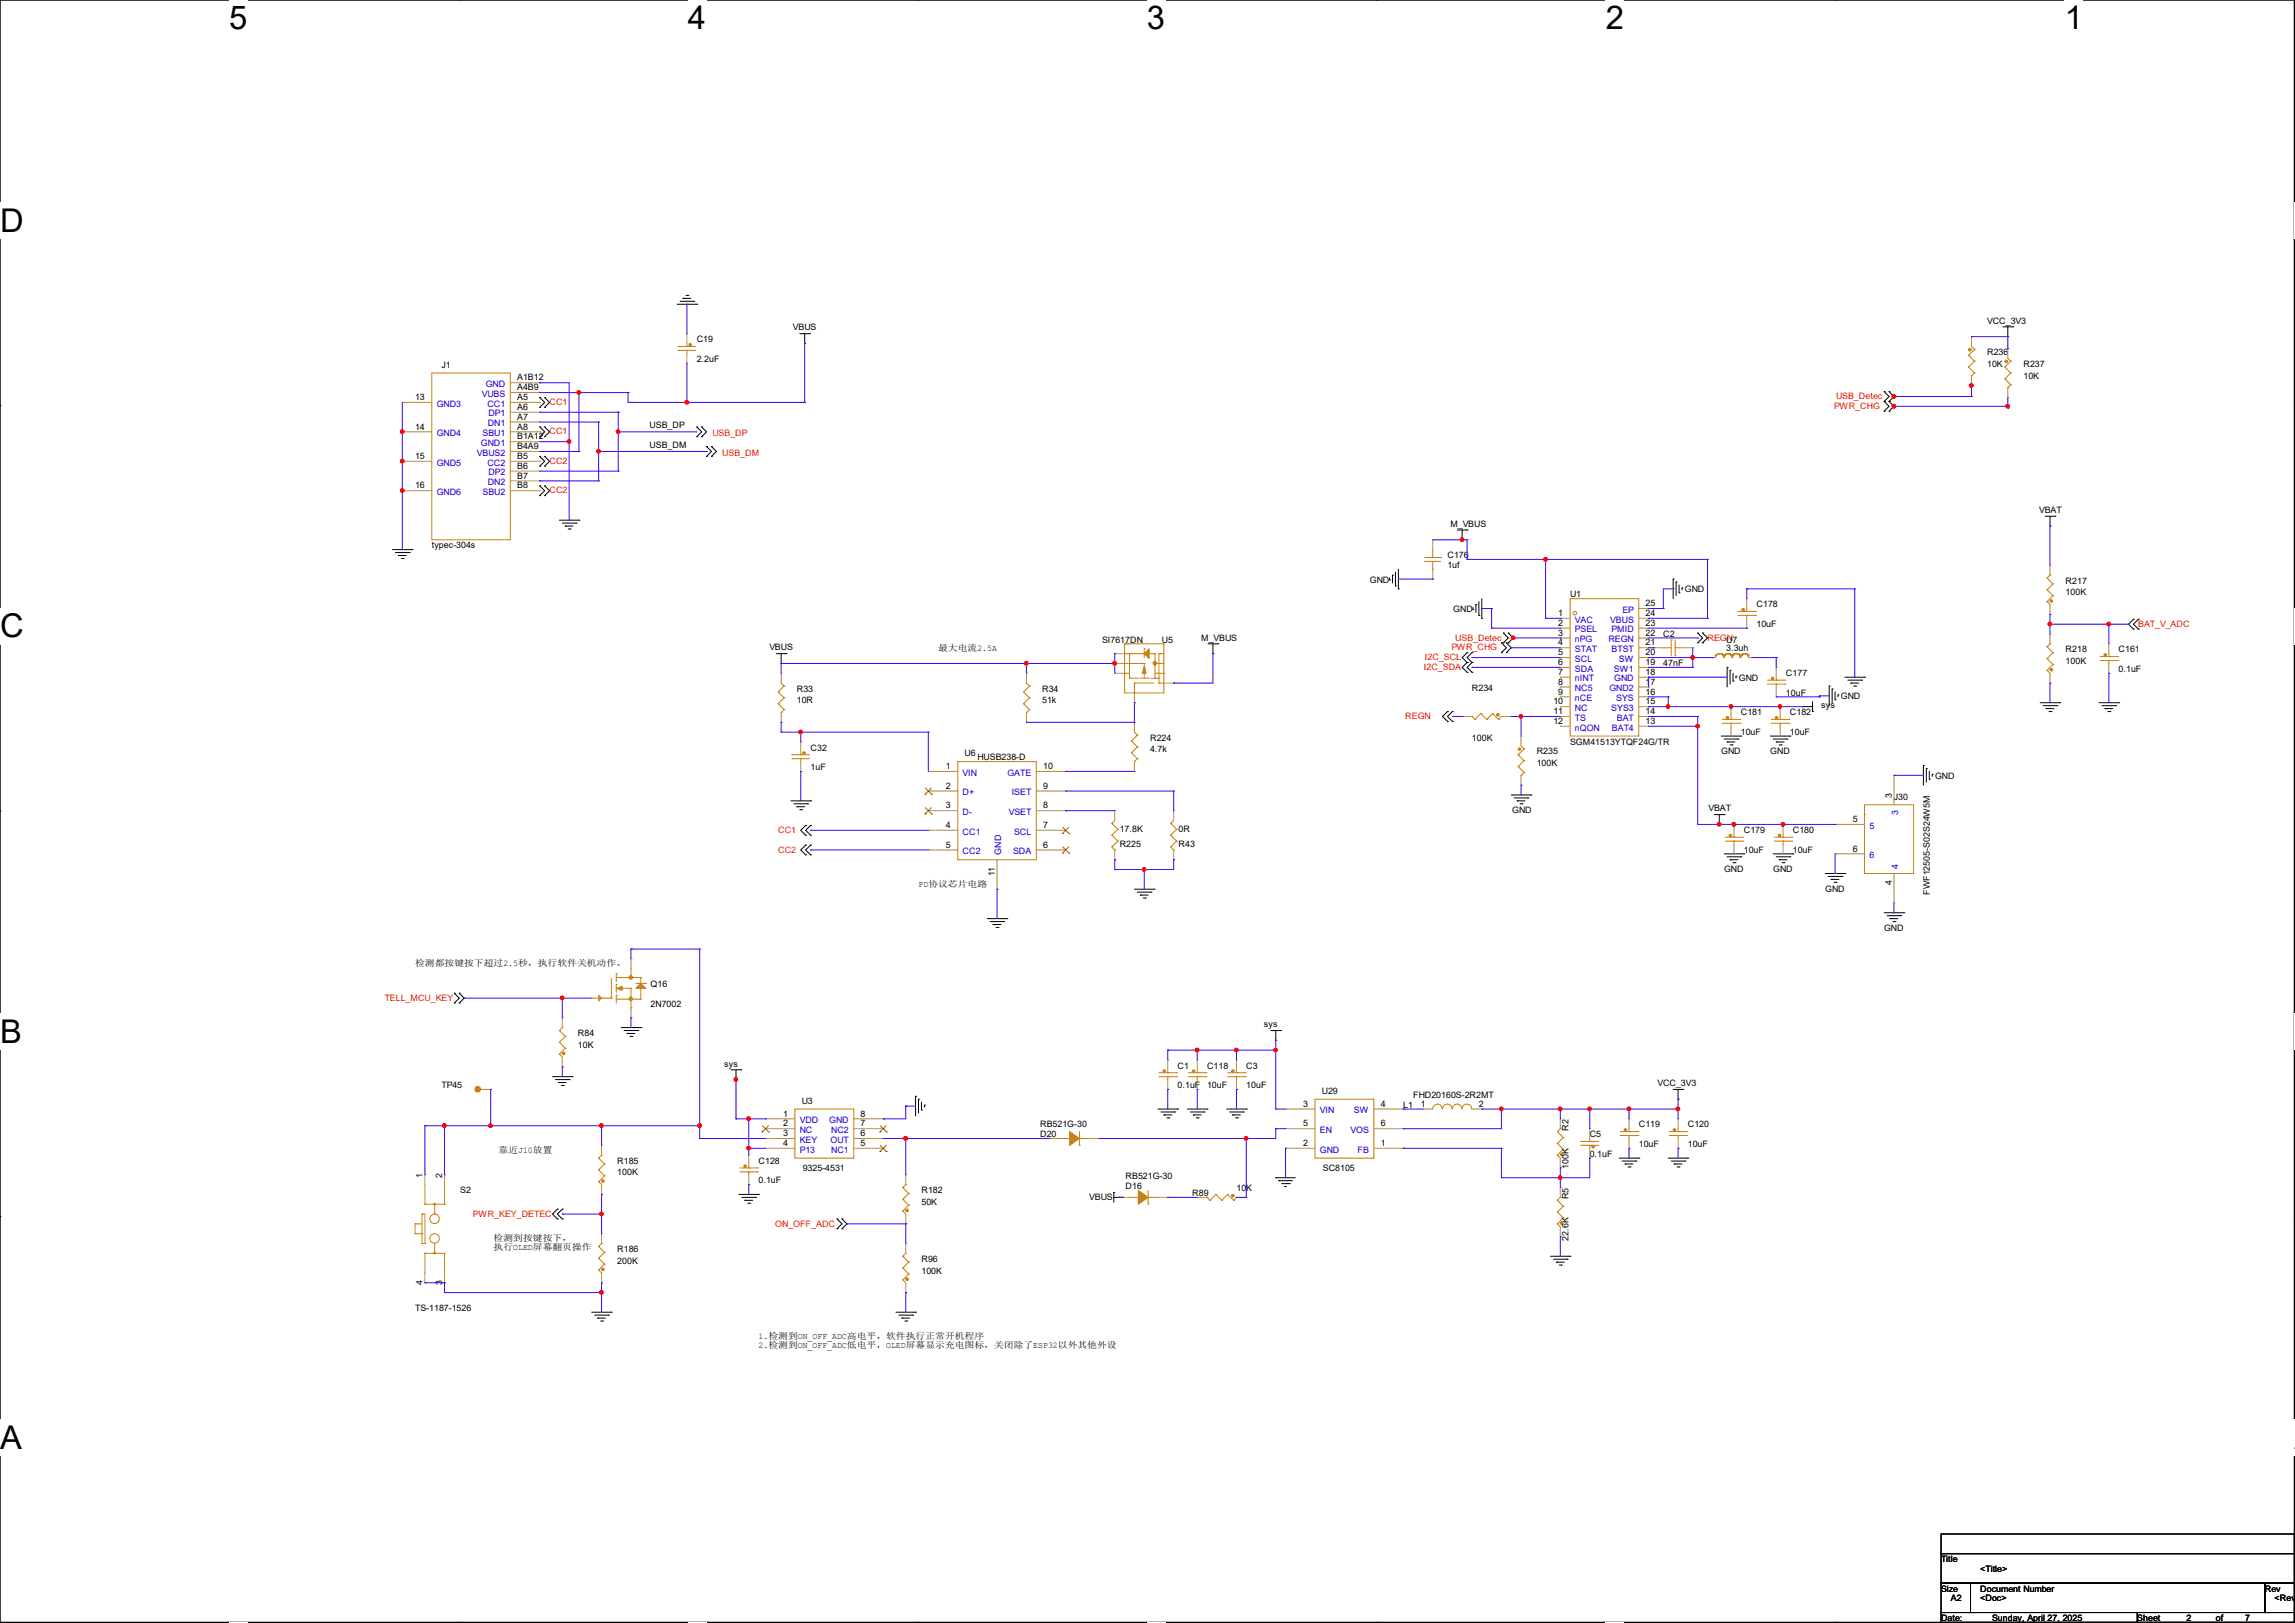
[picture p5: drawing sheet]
<svg xmlns="http://www.w3.org/2000/svg" width="297mm" height="210mm" viewBox="0 0 297 210" stroke-linecap="round" stroke-linejoin="round" font-family="sans-serif">
<defs><g id="words">
<g font-size="4.2">
<text x="29.7" y="3.8">5</text>
<text x="89" y="3.8">4</text>
<text x="148.4" y="3.8">3</text>
<text x="207.8" y="3.8">2</text>
<text x="267.2" y="3.8">1</text>
<text x="0" y="30">D</text>
<text x="0" y="82.5">C</text>
<text x="0" y="135">B</text>
<text x="0" y="187.5">A</text>
<text x="296.9" y="187.5">A</text>
</g>
<g font-size="1.1">
<text x="257.2" y="41.9">VCC_3V3</text>
<text x="57.1" y="47.6">J1</text>
<text x="90.2" y="44.3">C19</text>
<text x="90.2" y="46.8">2.2uF</text>
<text x="102.6" y="42.8">VBUS</text>
<text x="257.2" y="45.9">R236</text>
<text x="257.2" y="47.5">10K</text>
<text x="261.9" y="47.5">R237</text>
<text x="53.7" y="51.8">13</text>
<text x="66.9" y="49.2">A1B12</text>
<text x="66.9" y="50.5">A4B9</text>
<text x="66.9" y="51.8">A5</text>
<text x="66.9" y="53">A6</text>
<text x="261.9" y="49">10K</text>
<text x="53.7" y="55.6">14</text>
<text x="53.7" y="59.4">15</text>
<text x="66.9" y="54.3">A7</text>
<text x="66.9" y="56.9">B1A12</text>
<text x="66.9" y="58.1">B4A9</text>
<text x="66.9" y="59.4">B5</text>
<text x="66.9" y="55.6">A8</text>
<text x="84.1" y="55.4">USB_DP</text>
<text x="84.1" y="58">USB_DM</text>
<text x="53.7" y="63.2">16</text>
<text x="66.9" y="60.7">B6</text>
<text x="66.9" y="61.9">B7</text>
<text x="66.9" y="63.2">B8</text>
<text x="55.9" y="71">typec-304s</text>
<text x="187.7" y="68.2">M_VBUS</text>
<text x="263.9" y="66.4">VBAT</text>
<text x="177.3" y="75.4">GND</text>
<text x="187.3" y="72.2">C176</text>
<text x="187.3" y="73.5">1uf</text>
<text x="203.2" y="77.3">U1</text>
<text x="218.1" y="76.7">GND</text>
<text x="267.3" y="75.5">R217</text>
<text x="267.3" y="77">100K</text>
<text x="142.6" y="83.1">SI7617DN</text>
<text x="150.4" y="83.1">U5</text>
<text x="155.4" y="82.9">M_VBUS</text>
<text x="188.1" y="79.2">GND</text>
<text x="201.7" y="83.5">4</text>
<text x="201.7" y="82.3">3</text>
<text x="201.7" y="81">2</text>
<text x="201.7" y="79.7">1</text>
<text x="213" y="78.4">25</text>
<text x="213" y="79.7">24</text>
<text x="213" y="81">23</text>
<text x="213" y="82.3">22</text>
<text x="213" y="83.5">21</text>
<text x="215.3" y="82.4">C2</text>
<text x="223.4" y="83.1">U7</text>
<text x="227.3" y="78.6">C178</text>
<text x="227.3" y="81.1">10uF</text>
<text x="99.6" y="84.2">VBUS</text>
<text x="103.1" y="89.5">R33</text>
<text x="121.4" y="84.3">最大电流2.5A</text>
<text x="134.9" y="89.5">R34</text>
<text x="190.5" y="89.4">R234</text>
<text x="201.7" y="89.9">9</text>
<text x="201.7" y="88.6">8</text>
<text x="201.7" y="87.3">7</text>
<text x="201.7" y="86.1">6</text>
<text x="201.7" y="84.8">5</text>
<text x="213" y="84.8">20</text>
<text x="213" y="86.1">19</text>
<text x="213" y="87.3">18</text>
<text x="213" y="88.6">17</text>
<text x="213" y="89.9">16</text>
<text x="215.3" y="86.2">47nF</text>
<text x="223.4" y="84.3">3.3uh</text>
<text x="225" y="88.1">GND</text>
<text x="231.1" y="87.5">C177</text>
<text x="267.3" y="84.4">R218</text>
<text x="267.3" y="85.9">100K</text>
<text x="274.2" y="84.4">C161</text>
<text x="274.2" y="87">0.1uF</text>
<text x="103.1" y="91">10R</text>
<text x="134.9" y="91">51k</text>
<text x="148.8" y="95.8">R224</text>
<text x="190.5" y="95.8">100K</text>
<text x="201" y="93.7">12</text>
<text x="201" y="92.4">11</text>
<text x="201" y="91.1">10</text>
<text x="213" y="91.1">15</text>
<text x="213" y="92.4">14</text>
<text x="213" y="93.7">13</text>
<text x="225.3" y="92.5">C181</text>
<text x="225.3" y="95.1">10uF</text>
<text x="231.1" y="90">10uF</text>
<text x="231.6" y="92.5">C182</text>
<text x="231.6" y="95.1">10uF</text>
<text x="235.7" y="91.7">sys</text>
<text x="238.2" y="90.5">GND</text>
<text x="104.9" y="97.1">C32</text>
<text x="104.9" y="99.7">1uF</text>
<text x="122.4" y="99.5">1</text>
<text x="124.8" y="97.9">U6</text>
<text x="126.5" y="98.4">HUSB238-D</text>
<text x="135" y="99.5">10</text>
<text x="148.8" y="97.4">4.7k</text>
<text x="198.9" y="97.6">R235</text>
<text x="198.9" y="99.1">100K</text>
<text x="203.2" y="96.4">SGM41513YTQF24G/TR</text>
<text x="222.8" y="97.6">GND</text>
<text x="229.1" y="97.6">GND</text>
<text x="250.4" y="100.8">GND</text>
<text x="122.4" y="102.1">2</text>
<text x="122.4" y="104.6">3</text>
<text x="122.4" y="107.1">4</text>
<text x="135" y="107.1">7</text>
<text x="135" y="104.6">8</text>
<text x="135" y="102.1">9</text>
<text x="144.9" y="107.7">17.8K</text>
<text x="152.5" y="107.7">0R</text>
<text x="195.7" y="105.2">GND</text>
<text x="221.1" y="105">VBAT</text>
<text x="225.7" y="107.8">C179</text>
<text x="232" y="107.8">C180</text>
<text x="239.8" y="106.4">5</text>
<text x="244.8" y="103.2" transform="rotate(-90 244.8 103.2)">3</text>
<text x="245.1" y="103.5">J30</text>
<text x="122.4" y="109.7">5</text>
<text x="128.7" y="113.4" transform="rotate(-90 128.7 113.4)">11</text>
<text x="135" y="109.7">6</text>
<text x="144.9" y="109.6">R225</text>
<text x="152.5" y="109.6">R43</text>
<text x="223.1" y="112.9">GND</text>
<text x="225.7" y="110.3">10uF</text>
<text x="229.5" y="112.9">GND</text>
<text x="232" y="110.3">10uF</text>
<text x="239.8" y="110.2">6</text>
<text x="118.9" y="114.8">PD协议芯片电路</text>
<text x="236.2" y="115.4">GND</text>
<text x="244.8" y="114.6" transform="rotate(-90 244.8 114.6)">4</text>
<text x="249.7" y="115.8" transform="rotate(-90 249.7 115.8)">FWF12505-S02S24W5M</text>
<text x="53.7" y="125.1">检测都按键按下超过2.5秒，执行软件关机动作。</text>
<text x="243.8" y="120.5">GND</text>
<text x="84.2" y="127.7">Q16</text>
<text x="84.2" y="130.3">2N7002</text>
<text x="74.8" y="134.1">R84</text>
<text x="74.8" y="135.6">10K</text>
<text x="163.6" y="132.9">sys</text>
<text x="57.1" y="140.8">TP45</text>
<text x="93.7" y="138">sys</text>
<text x="103.8" y="142.8">U3</text>
<text x="152.4" y="138.3">C1</text>
<text x="152.4" y="140.8">0.1uF</text>
<text x="156.2" y="138.3">C118</text>
<text x="156.2" y="140.8">10uF</text>
<text x="161.3" y="138.3">C3</text>
<text x="161.3" y="140.8">10uF</text>
<text x="168.7" y="143.2">3</text>
<text x="171.1" y="141.6">U29</text>
<text x="178.7" y="143.2">4</text>
<text x="181.6" y="143.3">L1</text>
<text x="182.9" y="142.1">FHD20160S-2R2MT</text>
<text x="183.9" y="143.2">1</text>
<text x="191.4" y="143.2">2</text>
<text x="214.5" y="140.6">VCC_3V3</text>
<text x="64.5" y="149.2">靠近J10放置</text>
<text x="101.3" y="144.5">1</text>
<text x="101.3" y="145.8">2</text>
<text x="101.3" y="147">3</text>
<text x="101.3" y="148.3">4</text>
<text x="111.4" y="148.3">5</text>
<text x="111.4" y="147">6</text>
<text x="111.4" y="145.8">7</text>
<text x="111.4" y="144.5">8</text>
<text x="134.6" y="147.2">D20</text>
<text x="134.6" y="145.9">RB521G-30</text>
<text x="168.7" y="148.3">2</text>
<text x="168.7" y="145.8">5</text>
<text x="178.7" y="148.3">1</text>
<text x="178.7" y="145.8">6</text>
<text x="203" y="146.3" transform="rotate(-90 203 146.3)">R2</text>
<text x="205.7" y="147.2">C5</text>
<text x="205.7" y="149.7">0.1uF</text>
<text x="212.1" y="145.9">C119</text>
<text x="212.1" y="148.4">10uF</text>
<text x="218.4" y="145.9">C120</text>
<text x="218.4" y="148.4">10uF</text>
<text x="54.7" y="152.4" transform="rotate(-90 54.7 152.4)">1</text>
<text x="57.2" y="152.4" transform="rotate(-90 57.2 152.4)">2</text>
<text x="59.6" y="154.4">S2</text>
<text x="79.9" y="150.6">R185</text>
<text x="79.9" y="152.1">100K</text>
<text x="98.2" y="150.6">C128</text>
<text x="98.2" y="153.1">0.1uF</text>
<text x="103.9" y="151.5">9325-4531</text>
<text x="119.2" y="154.4">R182</text>
<text x="119.2" y="155.9">50K</text>
<text x="141" y="155.3">VBUS</text>
<text x="145.7" y="153.9">D16</text>
<text x="145.7" y="152.6">RB521G-30</text>
<text x="154.3" y="154.8">R89</text>
<text x="160" y="154.1">10K</text>
<text x="171.2" y="151.5">SC8105</text>
<text x="203" y="155.2" transform="rotate(-90 203 155.2)">R5</text>
<text x="203" y="151.3" transform="rotate(-90 203 151.3)">100K</text>
<text x="63.9" y="160.6">检测到按键按下，</text>
<text x="63.9" y="161.8">执行OLED屏幕翻页操作</text>
<text x="203" y="160.5" transform="rotate(-90 203 160.5)">22.6K</text>
<text x="54.7" y="166.2" transform="rotate(-90 54.7 166.2)">4</text>
<text x="57.2" y="166.2" transform="rotate(-90 57.2 166.2)">3</text>
<text x="79.9" y="162">R186</text>
<text x="79.9" y="163.5">200K</text>
<text x="119.2" y="163.3">R96</text>
<text x="119.2" y="164.8">100K</text>
<text x="53.7" y="169.6">TS-1187-1526</text>
<text x="98.2" y="173.3">1.检测到ON_OFF_ADC高电平，软件执行正常开机程序</text>
<text x="98.2" y="174.5">2.检测到ON_OFF_ADC低电平，OLED屏幕显示充电图标，关闭除了ESP32以外其他外设</text>
<text x="251.2" y="202.1">Title</text>
<text x="256.3" y="203.4">&lt;Title&gt;</text>
<text x="251.2" y="206">Size</text>
<text x="251.2" y="209.8">Date:</text>
<text x="252.5" y="207.2">A2</text>
<text x="256.3" y="206">Document Number</text>
<text x="256.3" y="207.2">&lt;Doc&gt;</text>
<text x="257.8" y="209.8">Sunday, April 27, 2025</text>
<text x="276.6" y="209.8">Sheet</text>
<text x="282.9" y="209.8">2</text>
<text x="286.8" y="209.8">of</text>
<text x="290.6" y="209.8">7</text>
<text x="293.1" y="206">Rev</text>
<text x="294.4" y="207.2">&lt;RevCo</text>
</g>
<g font-size="1.1" fill="#00c">
<text x="56.5" y="52.6">GND3</text>
<text x="62.4" y="51.4">VUBS</text>
<text x="62.9" y="50.1">GND</text>
<text x="63.1" y="52.6">CC1</text>
<text x="63.2" y="53.9">DP1</text>
<text x="56.5" y="56.4">GND4</text>
<text x="61.7" y="59">VBUS2</text>
<text x="62.2" y="57.7">GND1</text>
<text x="62.4" y="56.4">SBU1</text>
<text x="63.1" y="55.2">DN1</text>
<text x="56.5" y="60.2">GND5</text>
<text x="56.5" y="64.1">GND6</text>
<text x="62.4" y="64.1">SBU2</text>
<text x="63.1" y="60.2">CC2</text>
<text x="63.1" y="62.8">DN2</text>
<text x="63.2" y="61.5">DP2</text>
<text x="203.8" y="83.1">nPG</text>
<text x="203.8" y="81.8">PSEL</text>
<text x="203.8" y="80.6">VAC</text>
<text x="208.1" y="83.1">REGN</text>
<text x="208.4" y="80.6">VBUS</text>
<text x="208.6" y="81.8">PMID</text>
<text x="210" y="79.3">EP</text>
<text x="203.8" y="89.5">NC5</text>
<text x="203.8" y="88.2">nINT</text>
<text x="203.8" y="86.9">SDA</text>
<text x="203.8" y="85.6">SCL</text>
<text x="203.8" y="84.4">STAT</text>
<text x="208.3" y="89.5">GND2</text>
<text x="208.6" y="84.4">BTST</text>
<text x="208.9" y="86.9">SW1</text>
<text x="208.9" y="88.2">GND</text>
<text x="209.5" y="85.6">SW</text>
<text x="203.8" y="94.5">nQON</text>
<text x="203.8" y="93.3">TS</text>
<text x="203.8" y="92">NC</text>
<text x="203.8" y="90.7">nCE</text>
<text x="208.5" y="92">SYS3</text>
<text x="208.6" y="94.5">BAT4</text>
<text x="209.2" y="90.7">SYS</text>
<text x="209.2" y="93.3">BAT</text>
<text x="124.6" y="100.4">VIN</text>
<text x="130.4" y="100.4">GATE</text>
<text x="124.6" y="102.9">D+</text>
<text x="124.6" y="105.5">D-</text>
<text x="124.6" y="108">CC1</text>
<text x="130.6" y="105.5">VSET</text>
<text x="130.9" y="102.9">ISET</text>
<text x="131.2" y="108">SCL</text>
<text x="241.9" y="107.2">5</text>
<text x="245.7" y="105.4" transform="rotate(-90 245.7 105.4)">3</text>
<text x="124.6" y="110.5">CC2</text>
<text x="129.6" y="110.6" transform="rotate(-90 129.6 110.6)">GND</text>
<text x="131.1" y="110.5">SDA</text>
<text x="241.9" y="111">6</text>
<text x="245.7" y="112.4" transform="rotate(-90 245.7 112.4)">4</text>
<text x="103.5" y="145.3">VDD</text>
<text x="103.5" y="146.6">NC</text>
<text x="103.5" y="147.9">KEY</text>
<text x="103.5" y="149.1">P13</text>
<text x="107.3" y="145.3">GND</text>
<text x="107.5" y="147.9">OUT</text>
<text x="107.6" y="149.1">NC1</text>
<text x="107.6" y="146.6">NC2</text>
<text x="170.8" y="149.1">GND</text>
<text x="170.8" y="144.1">VIN</text>
<text x="170.8" y="146.6">EN</text>
<text x="174.8" y="146.6">VOS</text>
<text x="175.2" y="144.1">SW</text>
<text x="175.7" y="149.1">FB</text>
</g>
<g font-size="1.1" fill="#f00">
<text x="71.1" y="52.4">CC1</text>
<text x="237.4" y="52.9">PWR_CHG</text>
<text x="237.6" y="51.6">USB_Detec</text>
<text x="71.1" y="56.2">CC1</text>
<text x="92.2" y="56.5">USB_DP</text>
<text x="93.5" y="59">USB_DM</text>
<text x="71.1" y="60">CC2</text>
<text x="71.1" y="63.8">CC2</text>
<text x="188.3" y="82.9">USB_Detec</text>
<text x="221" y="82.9">REGN</text>
<text x="276.7" y="81.1">BAT_V_ADC</text>
<text x="184.3" y="86.7">I2C_SDA</text>
<text x="184.4" y="85.4">I2C_SCL</text>
<text x="187.8" y="84.2">PWR_CHG</text>
<text x="181.9" y="93.1">REGN</text>
<text x="100.7" y="107.8">CC1</text>
<text x="100.7" y="110.3">CC2</text>
<text x="49.8" y="129.5">TELL_MCU_KEY</text>
<text x="61.2" y="157.4">PWR_KEY_DETEC</text>
<text x="100.3" y="158.7">ON_OFF_ADC</text>
</g>
</g></defs>
<path d="M0 0h296.9v209.9h-296.9z" fill="none" stroke="#000" stroke-width=".13"/>
<g fill="#fff">
<path d="M29.7 0h2.3v4.7h-2.3z"/>
<path d="M29.7 209.9h2.3v.1h-2.3z"/>
</g>
<path d="M59.4 0h.1M59.4 209.9h.1" fill="none" stroke="#000" stroke-width=".13"/>
<g fill="#fff">
<path d="M89 0h2.4v4.7h-2.4z"/>
<path d="M89 209.9h2.4v.1h-2.4z"/>
</g>
<path d="M118.7 0h.1M118.7 209.9h.1" fill="none" stroke="#000" stroke-width=".13"/>
<g fill="#fff">
<path d="M148.4 0h2.4v4.7h-2.4z"/>
<path d="M148.4 209.9h2.4v.1h-2.4z"/>
</g>
<path d="M178.1 0h.1M178.1 209.9h.1" fill="none" stroke="#000" stroke-width=".13"/>
<g fill="#fff">
<path d="M207.8 0h2.4v4.7h-2.4z"/>
<path d="M207.8 209.9h2.4v.1h-2.4z"/>
</g>
<path d="M237.5 0h.1M237.5 209.9h.1" fill="none" stroke="#000" stroke-width=".13"/>
<g fill="#fff">
<path d="M267.2 0h2.4v4.7h-2.4z"/>
<path d="M267.2 209.9h2.4v.1h-2.4z"/>
<path d="M0 26.2h3v4.7h-3z"/>
<path d="M296.9 26.2h.1v4.7h-.1z"/>
<path d="M0 78.7h3v4.7h-3z"/>
<path d="M296.9 78.7h.1v4.7h-.1z"/>
</g>
<path d="M0 52.5h.1M296.9 52.5h.1" fill="none" stroke="#000" stroke-width=".13"/>
<g fill="#fff">
<path d="M0 131.1h2.8v4.8h-2.8z"/>
<path d="M296.9 131.1h.1v4.8h-.1z"/>
</g>
<path d="M0 104.9h.1M296.9 104.9h.1" fill="none" stroke="#000" stroke-width=".13"/>
<g fill="#fff">
<path d="M0 183.6h2.8v4.8h-2.8z"/>
<path d="M296.8 183.6h.2v4.8h-.2z"/>
</g>
<g fill="none" stroke="#000" stroke-width=".13">
<path d="M87.6 39.4h2.6M88 39h1.8M88.4 38.6h.1M88.4 38.6h1M88.8 38.2h.2M89 38.2h.1M89.8 39h.1M90.2 39.4h.1M69.8 51.4h.1M69.8 52.7h.1M69.8 59.1h.1M69.8 55.2h.1"/>
<path d="M69.8 56.5h.1M69.8 51.4l.7 .7-.7 .6M69.8 59.1l.7 .6-.7 .6M69.8 55.2l.7 .7-.7 .6M70.5 51.4h.1M70.5 52.7h.1M70.5 59.1h.1M70.5 55.2h.1M70.5 56.5h.1M70.5 51.4l.6 .7-.6 .6M70.5 59.1l.6 .6-.6 .6M70.5 55.2l.6 .7-.6 .6"/>
<path d="M90.2 55.2h.1M90.2 56.5h.1M90.2 55.2l.6 .7-.6 .6M90.8 55.2h.1M90.8 56.5h.1M90.8 55.2l.6 .7-.6 .6M91.4 57.8h.1M91.4 59.1h.1M91.4 57.8l.7 .6-.7 .7M92.1 57.8h.1M92.1 59.1h.1M92.1 57.8l.6 .6-.6 .7"/>
<path d="M103.5 43.2h1.3M104.1 44.4h.1M104.1 43.2v1.2M104.8 43.2h.1M243.8 53.2h.1M243.8 51.9h.1M243.8 50.7h.1M243.8 51.9l.7 .7-.7 .6M243.8 50.7l.7 .6-.7 .6M244.5 51.9h.1M244.5 53.2h.1M244.5 50.7h.1"/>
<path d="M244.5 51.9l.6 .7-.6 .6M244.5 50.7l.6 .6-.6 .6M259.2 42.3h1.3M259.8 43.6h.1M259.8 42.3v1.3M260.5 42.3h.1M50.8 71.1h2.5M51.2 71.5h1.8M51.6 71.9h.1M51.6 71.9h1M51.9 72.3h.3M52.2 72.3h.1"/>
<path d="M53 71.5h.1M53.3 71.1h.1M69.8 60.3h.1M69.8 62.9h.1M69.8 64.1h.1M69.8 62.9l.7 .6-.7 .6M70.5 60.3h.1M70.5 62.9h.1M70.5 64.1h.1M70.5 62.9l.6 .6-.6 .6M72.4 67.3h2.5M72.8 67.7h1.7"/>
<path d="M73.2 68.1h.1M73.2 68.1h1M73.5 68.5h.3M73.8 68.5h.1M74.5 67.7h.1M74.9 67.3h.1M179.8 75.1h.1M179.8 74.8v.3M180.2 74.4h.1M180.2 74.4v1M180.6 75.8h.1M180.6 74v1.8"/>
<path d="M181 76.2h.1M181 73.7v2.5M188.6 68.6h1.3M189.2 69.8h.1M189.2 68.6v1.2M189.9 68.6h.1M190.6 78.9h.1M190.6 78.6v.3M191 78.2h.1M191 78.2v1M191.4 79.6h.1M191.4 77.9v1.7"/>
<path d="M191.8 77.5v2.5M216.5 74.9h.1M216.5 74.9v2.6M216.9 75.3h.1M216.9 75.3v1.8M217.3 76.7h.1M217.3 75.7v1M217.7 76.1h.1M217.7 76.1v.2M264.7 66.8h1.2M265.3 68.1h.1M265.3 66.8v1.3"/>
<path d="M265.9 66.8h.1M100.5 84.6h1.2M101.1 85.9h.1M101.1 84.6v1.3M101.7 84.6h.1M156.3 83.3h1.3M157 84.6h.1M157 83.3v1.3M157.6 83.3h.1M187.3 93.3h.1M187.3 92.1h.1M187.3 92.1l-.6 .6 .6 .6"/>
<path d="M188 93.3h.1M188 92.1h.1M188 92.1l-.7 .6 .7 .6M189.9 85.7h.1M189.9 84.5h.1M189.9 87h.1M189.9 84.5l-.7 .6 .7 .6M189.9 85.7l-.7 .7 .7 .6M190.5 85.7h.1M190.5 84.5h.1M190.5 87h.1M190.5 84.5l-.6 .6 .6 .6"/>
<path d="M190.5 85.7l-.6 .7 .6 .6M191.8 80h.1M194.3 84.5h.1M194.3 83.2h.1M194.3 83.2l.6 .6-.6 .7M194.6 81.9h.1M194.6 83.2h.1M194.6 81.9l.6 .6-.6 .7M194.9 83.2h.1M194.9 84.5h.1M194.9 83.2l.7 .6-.7 .7M195.2 83.2h.1"/>
<path d="M195.2 81.9h.1M195.2 81.9l.6 .6-.6 .7M219.7 81.9h.1M219.7 83.2h.1M219.7 81.9l.6 .6-.6 .7M220.3 81.9h.1M220.3 83.2h.1M220.3 81.9l.7 .6-.7 .7M222.8 95.2h2.5M223.1 95.6h1.8M223.5 86.4h.1M223.5 96h.1"/>
<path d="M223.5 86.4v2.5M223.5 96h1M223.9 86.7h.1M223.9 86.7v1.8M223.9 96.4h.3M224.2 96.4h.1M224.3 88.1h.1M224.3 87.1v1M224.7 87.5h.1M224.7 87.5v.3M224.9 95.6h.1M225.3 95.2h.1"/>
<path d="M229.1 95.2h2.5M229.5 95.6h1.8M229.9 96h.1M229.9 96h1M230.3 96.4h.2M230.5 96.4h.1M231.3 95.6h.1M231.6 95.2h.1M233.3 91.4h.1M233.3 91.4h1.3M234.6 92.1h.1M234.6 90.8v1.3"/>
<path d="M236.7 88.8h.1M236.7 88.8v2.5M237.1 89.2h.1M237.1 89.2v1.7M237.5 90.6h.1M237.5 89.5v1.1M237.9 89.9h.1M237.9 89.9v.3M238.8 87.6h2.5M239.1 88h1.8M239.5 88.4h.1M239.5 88.4h1"/>
<path d="M239.9 88.8h.3M240.2 88.8h.1M240.9 88h.1M241.3 87.6h.1M248.9 99.1h.1M248.9 99.1v2.5M249.3 99.4h.1M249.3 99.4v1.8M249.7 99.8v1M264 90.9h2.6M264.4 91.3h1.8M264.8 91.7h.1"/>
<path d="M264.8 91.7h1M265.2 92.1h.2M265.4 92.1h.1M266.2 91.3h.1M266.6 90.9h.1M271.7 90.9h2.5M272 91.3h1.8M272.4 91.7h.1M272.4 91.7h1M272.8 92.1h.2M273 92.1h.1M273.8 91.3h.1"/>
<path d="M274.2 90.9h.1M276.1 80.1h.1M276.1 81.4h.1M276.1 80.1l-.6 .7 .6 .6M276.7 81.4h.1M276.7 80.1h.1M276.7 80.1l-.6 .7 .6 .6M102.4 103.6h2.5M102.7 104h1.8M103.1 104.4h.1M103.1 104.4h1M103.5 104.8h.3"/>
<path d="M103.8 104.8h.1M104.3 108.1h.1M104.3 106.8h.1M104.3 110.6h.1M104.3 109.3h.1M104.3 106.8l-.7 .6 .7 .7M104.3 109.3l-.7 .7 .7 .6M104.5 104h.1M104.9 103.6h.1M104.9 108.1h.1M104.9 106.8h.1M104.9 110.6h.1"/>
<path d="M104.9 109.3h.1M104.9 106.8l-.6 .6 .6 .7M104.9 109.3l-.6 .7 .6 .6M127.8 118.9h2.5M128.1 119.3h1.8M128.5 119.6h.1M128.5 119.6h1M129.9 119.3h.1M130.3 118.9h.1M146.8 115.1h2.6M147.2 115.4h1.8M147.6 115.8h.1"/>
<path d="M147.6 115.8h1M148 116.2h.2M148.2 116.2h.1M149 115.4h.1M149.4 115.1h.1M195.6 102.9h2.5M196 103.3h1.7M196.3 103.6h.1M196.3 103.6h1.1M196.7 104h.3M197 104h.1M197.7 103.3h.1"/>
<path d="M198.1 102.9h.1M221.9 105.4h1.2M222.5 106.7h.1M222.5 105.4v1.3M223.1 105.4h.1M223.1 110.5h2.6M223.5 110.9h1.8M223.9 111.3h.1M223.9 111.3h1M224.3 111.6h.2M224.5 111.6h.1M225.3 110.9h.1"/>
<path d="M225.7 110.5h.1M229.5 110.5h2.5M229.9 110.9h1.7M230.3 111.3h.1M230.3 111.3h1M230.6 111.6h.3M230.9 111.6h.1M231.6 110.9h.1M232 110.5h.1M236.2 113h2.6M236.6 113.4h1.8M237 113.8h.1"/>
<path d="M237 113.8h1M237.4 114.2h.2M237.6 114.2h.1M238.4 113.4h.1M238.8 113h.1M243.8 118.1h2.6M244.2 118.5h1.8M244.6 118.9h.1M244.6 118.9h1M245 119.3h.2M245.2 119.3h.1M246 118.5h.1"/>
<path d="M246.4 118.1h.1M249.7 100.8h.1M250.1 100.2h.1M250.1 100.2v.3M58.8 128.5h.1M58.8 129.8h.1M58.8 128.5l.6 .7-.6 .6M59.4 129.8h.1M59.4 128.5h.1M59.4 128.5l.7 .7-.7 .6M71.5 139.3h2.5M71.9 139.7h1.8"/>
<path d="M73.7 139.7h.1M74 139.3h.1M80.4 133h2.5M80.8 133.3h1.7M81.2 133.7h.1M81.2 133.7h1M81.5 134.1h.3M81.8 134.1h.1M82.5 133.3h.1M82.9 133h.1M94.6 138.4h1.3M95.2 139.7h.1"/>
<path d="M95.2 138.4v1.3M95.9 138.4h.1M128.9 120h.3M129.2 120h.1M164.5 133.3h1.2M165.1 134.6h.1M165.1 133.3v1.3M165.7 133.3h.1M0 157.4h.1M72.1 157.7h.1M72.1 156.5h.1M72.1 156.5l-.6 .6 .6 .6"/>
<path d="M72.3 140.1h.1M72.3 140.1h1M72.6 140.5h.3M72.8 157.7h.1M72.8 156.5h.1M72.8 156.5l-.7 .6 .7 .6M72.9 140.5h.1M95.6 154.6h2.6M96 154.9h1.8M96.4 155.3h.1M96.4 155.3h1M96.8 155.7h.2"/>
<path d="M97 155.7h.1M97.8 154.9h.1M98.2 154.6h.1M108.3 159h.1M108.3 157.7h.1M108.3 157.7l.7 .7-.7 .6M109 157.7h.1M109 159h.1M109 157.7l.6 .7-.6 .6M118.5 141.9h.1M118.5 141.9v2.5M118.9 142.2h.1"/>
<path d="M118.9 142.2v1.8M119.3 143.6h.1M119.3 142.6v1M119.6 143h.1M119.6 143v.3M144.1 154.3h.1M144.1 154.9h1.3M144.1 154.3v1.3M145.4 154.9h.1M149.9 143.5h2.5M150.2 143.9h1.8M150.6 144.3h.1"/>
<path d="M150.6 144.3h1M151 144.7h.3M151.3 144.7h.1M152 143.9h.1M152.4 143.5h.1M153.7 143.5h2.5M154.1 143.9h1.7M154.4 144.3h.1M154.4 144.3h1M154.8 144.7h.3M155.1 144.7h.1M155.8 143.9h.1"/>
<path d="M156.2 143.5h.1M158.7 143.5h2.6M159.1 143.9h1.8M159.5 144.3h.1M159.5 144.3h1M159.9 144.7h.2M160.1 144.7h.1M160.9 143.9h.1M161.3 143.5h.1M165.1 152.4h.1M165.1 152.4h2.5M165.5 152.8h.1"/>
<path d="M165.5 152.8h1.8M165.9 153.2h1M166.2 153.5h.1M166.2 153.5h.3M166.9 153.2h.1M209.5 149.9h2.6M209.9 150.2h1.8M210.3 150.6h.1M210.3 150.6h1M210.7 151h.2M210.9 151h.1M211.7 150.2h.1"/>
<path d="M212.1 149.9h.1M215.9 149.9h2.5M216.3 150.2h1.8M216.5 141h1.3M216.7 150.6h.1M216.7 150.6h1M217 151h.3M217.2 142.2h.1M217.2 141v1.2M217.3 151h.1M217.8 141h.1M218.1 150.2h.1"/>
<path d="M218.4 149.9h.1M296.9 157.4h.1M76.6 169.8h2.5M77 170.2h1.7M77.3 170.6h.1M77.3 170.6h1.1M77.7 170.9h.3M78 170.9h.1M78.7 170.2h.1M79.1 169.8h.1M116 169.8h2.5M116.3 170.2h1.8"/>
<path d="M116.7 170.6h.1M116.7 170.6h1M117.1 170.9h.2M117.3 170.9h.1M118.1 170.2h.1M118.5 169.8h.1M200.7 162.6h2.5M201 162.9h1.8M201.4 163.3h.1M201.4 163.3h1M201.8 163.7h.3M202.1 163.7h.1"/>
<path d="M202.8 162.9h.1M203.2 162.6h.1M251.2 198.5h45.7v2.5h-45.7zM251.2 201h45.7v3.9h-45.7zM251.2 204.9h3.8v3.8h-3.8zM251.2 208.7h25.4v1.2h-25.4zM255 204.9h38.1v3.8h-38.1zM276.6 208.7h20.3v1.2h-20.3zM293.1 204.9h3.8v3.8h-3.8z"/>
</g>
<g fill="none" stroke="#cc8006" stroke-width=".13">
<path d="M55.9 48.3h10.1v21.5h-10.1zM87.8 45.3h.1M87.8 44.8h.1M87.8 45.3h2.2M87.8 44.8h2.2M88.9 45.3h.1M88.9 44.8h.1M88.9 44.4v.4M88.9 45.3v.4M254.8 46h.1M254.8 47.5h.1M254.8 46l.7 .7"/>
<path d="M254.8 47.5l.7 .8M255.1 48.6h.1M255.1 44.8l.4 .4M255.5 45.2h.1M255.5 46.7h.1M255.5 48.3h.1M255.5 45.2l-.7 .8M255.5 46.7l-.7 .8M255.5 48.3l-.4 .3M259.5 47.5h.1M259.5 49h.1M259.5 47.5l.7 .8"/>
<path d="M259.5 49l.7 .8M259.8 50.2h.1M259.8 46.4l.4 .3M260.2 46.7h.1M260.2 48.3h.1M260.2 49.8h.1M260.2 46.7l-.7 .8M260.2 48.3l-.7 .7M260.2 49.8l-.4 .4M184.4 72.6h.1M184.4 72.6h2M184.4 72.1h2"/>
<path d="M185.4 72.1h.1M185.4 73.7h.1M185.4 71.1v1M185.4 72.6v1.1M186.4 72.1h.1M203.2 77.5h8.9v17.7h-8.9zM224.9 79.6h2.3M224.9 79.1h2.3M226.1 79.6h.1M226.1 79.1h.1M226.1 78.7v.4M226.1 79.6v.4"/>
<path d="M227.2 79.6h.1M227.2 79.1h.1M264.9 77.9h.1M264.9 76.3h.1M264.9 74.8h.1M264.9 77.9l.4 .3M264.9 76.3l.8 .8M264.9 74.8l.8 .8M265.3 74.4h.1M265.3 74.4l-.4 .4M265.7 77.1h.1M265.7 75.6h.1"/>
<path d="M265.7 77.1l-.8 .8M265.7 75.6l-.8 .7M100.7 89.5h.1M100.7 91.1h.1M100.7 89.5l.8 .8M100.7 91.1l.8 .7M101.1 92.2h.1M101.1 88.4l.4 .4M101.5 88.8h.1M101.5 90.3h.1M101.5 91.8h.1M101.5 88.8l-.8 .7"/>
<path d="M101.5 90.3l-.8 .8M101.5 91.8l-.4 .4M102.5 98.2h.1M102.5 97.7h.1M102.5 98.2h2.3M102.5 97.7h2.3M103.6 98.2h.1M103.6 97.7h.1M103.6 97.3v.4M103.6 98.2v.4M124 98.6h10.1v12.7h-10.1zM132.5 89.5h.1"/>
<path d="M132.5 91.1h.1M132.5 89.5l.7 .8M132.5 91.1l.7 .7M132.8 92.2h.1M132.8 88.4l.4 .4M133.2 88.8h.1M133.2 90.3h.1M133.2 91.8h.1M133.2 88.8l-.7 .7M133.2 90.3l-.7 .8M133.2 91.8l-.4 .4M145.5 83.3h5.1v6.4h-5.1z"/>
<path d="M145.5 85.9h.1M145.5 87.1h.1M145.5 83.3h.1M145.5 84.6h.1M145.5 84.6h2.6M145.5 85.9h2.6M145.5 87.1h.7M145.5 83.3h.7M146.2 84.6h.1M146.2 87.8h.1M146.2 87.8h1M146.2 84.6v3.2"/>
<path d="M146.4 95.9h.1M146.4 97.4h.1M146.4 95.9l.8 .7M146.4 97.4l.8 .8M146.8 98.6h.1M146.8 88.4h.1M146.8 89.7h.1M146.8 94.7l.4 .4M146.8 88.4h2.6M146.8 88.4v1.3M147.2 95.1h.1M147.2 96.6h.1"/>
<path d="M147.2 98.2h.1M147.2 87.8h.1M147.2 95.1l-.8 .8M147.2 96.6l-.8 .8M147.2 98.2l-.4 .4M147.6 87.8h1M148.1 83.9h.1M148.1 84.6h.1M148.1 86.5h.1M148.1 85.9h.1M148.1 83.9v1.2M148.1 85.9v.3"/>
<path d="M148.1 86.5v1.3M148.6 87.8h.1M148.7 84.6h.8M149 87.8h1M149.5 84.6h.1M149.5 87.8h.1M149.5 85.9h.1M149.5 84.6v3.2M149.5 85.9h1.1M149.5 87.1h1.1M150 87.8h.1M150 88.4h.1"/>
<path d="M150 84.6h.1M150 84.6h.6M150 88.4h.6M150 84.6v3.8M150.1 84.6h.1M150.6 87.1h.1M190.5 92.7h.1M190.5 92.7l.4 .4M190.9 93.1h.1M191.6 92.3h.1M191.6 92.3l.8 .8M191.6 92.3l-.7 .8"/>
<path d="M192.4 93.1h.1M193.2 92.3h.1M193.2 92.3l.7 .8M193.2 92.3l-.8 .8M193.9 93.1h.1M194.3 92.7l-.4 .4M196.5 97.7h.1M196.5 99.2h.1M196.5 97.7l.7 .7M196.5 99.2l.7 .7M196.8 96.5l.4 .4M197.2 96.9h.1"/>
<path d="M197.2 98.4h.1M197.2 99.9h.1M197.2 96.9l-.7 .8M197.2 98.4l-.7 .8M197.2 99.9l-.4 .4M215.3 83.8h.1M215.3 83.8h1M216.3 82.8h.1M216.3 82.8v2M216.8 83.8h.1M216.8 84.8h.1M216.8 83.8h1"/>
<path d="M216.8 82.8v2M222 84.8h.1M222 84.8v.3M222.1 84.7h.1M222.1 84.7l-.1 .1M222.4 84.6h.1M222.4 84.6h.4M222.4 84.6l-.3 .1M222.5 84.6h.1M222.8 84.6h.1M222.8 84.6l.2 .2M222.9 84.7h.1"/>
<path d="M222.9 93.6h2.3M222.9 93.1h2.3M223 84.8h.1M223 85.1h.1M223 84.8v.3M223.1 84.8h.1M223.1 84.8v.3M223.3 84.7h.1M223.4 84.6h.1M223.4 84.6h.4M223.4 84.6l-.3 .2M223.6 84.6h.1"/>
<path d="M223.8 84.6h.1M223.8 84.6l.2 .1M224 93.6h.1M224 93.1h.1M224 84.7h.1M224 84.8h.1M224 84.7v.1M224 92.7v.4M224 93.6v.4M224 84.8l.2 .3M224.2 84.8h.1M224.2 85.1h.1"/>
<path d="M224.2 84.8v.3M224.3 84.7h.1M224.4 84.6h.1M224.4 84.6h.5M224.4 84.6l-.2 .2M224.7 84.6h.1M224.9 84.6h.1M224.9 84.6l.3 .2M225 84.7h.1M225.2 93.6h.1M225.2 93.1h.1M225.2 84.8h.1"/>
<path d="M225.2 85.1h.1M225.2 84.8v.3M225.3 84.8h.1M225.3 84.8v.3M225.4 84.7h.1M225.6 84.6h.1M225.6 84.6l-.3 .2M225.6 84.6h.3M225.8 84.6h.1M225.9 84.6h.1M225.9 84.6l.3 .1M226.2 84.7h.1"/>
<path d="M226.2 84.8h.1M226.2 84.7v.1M226.2 84.8l.1 .3M226.3 85.1h.1M228.7 88.5h2.3M228.7 88h2.3M229.2 93.6h2.3M229.2 93.1h2.3M229.9 88.5h.1M229.9 88h.1M229.9 87.6v.4M229.9 88.5v.4"/>
<path d="M230.4 93.6h.1M230.4 93.1h.1M230.4 92.7v.4M230.4 93.6v.4M231 88.5h.1M231 88h.1M231.5 93.6h.1M231.5 93.1h.1M264.9 86.7h.1M264.9 85.2h.1M264.9 83.7h.1M264.9 86.7l.4 .4"/>
<path d="M264.9 85.2l.8 .8M264.9 83.7l.8 .8M265.3 83.3h.1M265.3 83.3l-.4 .4M265.7 86h.1M265.7 84.5h.1M265.7 86l-.8 .7M265.7 84.5l-.8 .7M271.8 85.5h2.3M271.8 85h2.3M272.9 85.5h.1M272.9 85h.1"/>
<path d="M272.9 84.6v.4M272.9 85.5v.4M274.1 85.5h.1M274.1 85h.1M143.9 106.6h.1M143.9 108.1h.1M143.9 109.6h.1M143.9 106.6l.8 .7M143.9 108.1l.8 .7M143.9 109.6l.4 .4M144.3 110h.1M144.3 106.2l-.4 .4"/>
<path d="M144.7 107.3h.1M144.7 108.8h.1M144.7 107.3l-.8 .8M144.7 108.8l-.8 .8M151.5 106.6h.1M151.5 108.1h.1M151.5 109.6h.1M151.5 106.6l.8 .7M151.5 108.1l.8 .7M151.5 109.6l.4 .4M151.9 110h.1M151.9 106.2l-.4 .4"/>
<path d="M152.3 107.3h.1M152.3 108.8h.1M152.3 107.3l-.8 .8M152.3 108.8l-.8 .8M196.8 100.3h.1M223.3 108.8h2.3M223.3 108.3h2.3M224.4 108.8h.1M224.4 108.3h.1M224.4 107.9v.4M224.4 108.8v.4M225.6 108.8h.1"/>
<path d="M225.6 108.3h.1M229.6 108.8h2.3M229.6 108.3h2.3M230.8 108.8h.1M230.8 108.3h.1M230.8 107.9v.4M230.8 108.8v.4M231.9 108.8h.1M231.9 108.3h.1M241.3 104.1h6.3v8.9h-6.3zM241.3 105.4h.1M241.3 105.3v.1"/>
<path d="M72.4 136.4h.1M72.4 134.9h.1M72.4 133.3h.1M72.4 136.4l.4 .4M72.4 134.9l.8 .7M72.4 133.3l.8 .8M72.8 133h.1M72.8 133l-.4 .3M73.2 135.6h.1M73.2 134.1h.1M73.2 135.6l-.8 .8M73.2 134.1l-.8 .8"/>
<path d="M77.9 129.2h.1M77.9 129.2h1.2M79.1 129.2h.1M79.1 126.6v2.6M79.8 128.8h.1M79.8 127.4h.1M79.8 126h.1M79.8 126.5h.1M79.8 126v1M79.8 127.4v1M79.8 128.8v1M79.8 129.3h3.1"/>
<path d="M79.8 126.5h3.1M80.4 127.9h1.3M81.7 126.5h.1M81.7 127.9h.1M81.7 130.4h.1M81.7 125.3v1.2M81.7 127.9v2.5M82.3 127.3h1.3M82.9 129.3h.1M82.9 127.9h.1M82.9 126.5h.1M82.9 126.5v.8"/>
<path d="M82.9 127.9v1.4M83.6 127.3h.1M150 139.3h2.3M150 138.8h2.3M151.1 139.3h.1M151.1 138.8h.1M151.1 138.4v.4M151.1 139.3v.4M152.3 139.3h.1M152.3 138.8h.1M153.8 139.3h2.3M153.8 138.8h2.3"/>
<path d="M154.9 139.3h.1M154.9 138.8h.1M154.9 138.4v.4M154.9 139.3v.4M156.1 139.3h.1M156.1 138.8h.1M158.9 139.3h2.3M158.9 138.8h2.3M160 139.3h.1M160 138.8h.1M160 138.4v.4M160 139.3v.4"/>
<path d="M161.2 139.3h.1M161.2 138.8h.1M53.7 158.4h.1M53.7 159.6h.1M53.7 158.4h.9M53.7 158.4v1.2M53.7 159.6h.9M54.6 157.1h.1M54.6 159.6h.1M54.6 157.1h.4v3.8M54.6 157.1v3.8M55 155.8h.1"/>
<path d="M55 153.3v2.5M55 155.8h2.5M56.3 157.1h.1M56.3 155.8v1.3M57.5 155.8h.1M57.5 153.3v2.5M77.5 152.9h.1M77.5 151.4h.1M77.5 149.9h.1M77.5 152.9l.4 .4M77.5 151.4l.7 .7M77.5 149.9l.7 .7"/>
<path d="M77.9 149.5h.1M77.9 149.5l-.4 .4M78.2 152.1h.1M78.2 150.6h.1M78.2 152.1l-.7 .8M78.2 150.6l-.7 .8M95.8 151.6h2.2M95.8 151.1h2.2M96.9 151.6h.1M96.9 151.1h.1M96.9 150.7v.4M96.9 151.6v.4"/>
<path d="M98 151.6h.1M98 151.1h.1M102.9 143.5h7.6v6.4h-7.6zM116.8 156.7h.1M116.8 155.2h.1M116.8 153.7h.1M116.8 156.7l.4 .4M116.8 155.2l.8 .8M116.8 153.7l.8 .7M117.2 153.3h.1M117.2 153.3l-.4 .4M117.6 156h.1"/>
<path d="M117.6 154.4h.1M117.6 156l-.8 .7M117.6 154.4l-.8 .8M137.2 147.3h1.2M138.4 147.3h.1M139.7 148.2h.1M139.7 146.4v1.8M139.7 147.3h1.3M141 147.3h.1M146 154.9h1.3M147.3 154.9h.1M148.6 155.8h.1"/>
<path d="M148.6 154.1v1.7M148.6 154.9h1.3M149.9 154.9h.1M156.2 154.9h.1M156.2 154.9l.4 .4M156.6 155.3h.1M157.4 154.6h.1M157.4 154.6l.7 .7M157.4 154.6l-.8 .7M158.1 155.3h.1M158.9 154.6h.1M158.9 154.6l.7 .7"/>
<path d="M158.9 154.6l-.8 .7M159.6 155.3h.1M160 154.9l-.4 .4M170.2 142.2h7.6v7.7h-7.6zM186.6 143.5a.61 .61 0 0 0-.6-.6 .61 .61 0 0 0-.6 .6M187.9 143.5a.61 .61 0 0 0-.6-.6 .61 .61 0 0 0-.6 .6M189.2 143.5a.61 .61 0 0 0-.6-.6 .61 .61 0 0 0-.6 .6M190.5 143.5a.61 .61 0 0 0-.7-.6 .61 .61 0 0 0-.6 .6M201.5 149.5h.1M201.5 148h.1M201.5 146.4h.1M201.5 158.4h.1"/>
<path d="M201.5 156.8h.1M201.5 155.3h.1M201.5 149.5l.4 .4M201.5 148l.8 .7M201.5 146.4l.8 .8M201.5 158.4l.4 .3M201.5 156.8l.8 .8M201.5 155.3l.8 .8M201.9 146h.1M201.9 154.9h.1M201.9 146l-.4 .4M201.9 154.9l-.4 .4"/>
<path d="M202.3 148.7h.1M202.3 147.2h.1M202.3 157.6h.1M202.3 156.1h.1M202.3 148.7l-.8 .8M202.3 147.2l-.8 .8M202.3 157.6l-.8 .8M202.3 156.1l-.8 .7M204.6 147.7h.1M204.6 148.2h.1M204.6 147.7h2.3M204.6 148.2h2.3"/>
<path d="M205.7 147.7h.1M205.7 148.2h.1M205.7 147.3v.4M205.7 148.2v.4M209.7 146.9h2.3M209.7 146.4h2.3M210.8 146.9h.1M210.8 146.4h.1M210.8 146v.4M210.8 146.9v.4M212 146.9h.1M212 146.4h.1"/>
<path d="M216 146.9h2.3M216 146.4h2.3M217.2 146.9h.1M217.2 146.4h.1M217.2 146v.4M217.2 146.9v.4M218.3 146.9h.1M218.3 146.4h.1M54.6 160.9h.1M54.6 160.9h.4M55 162.2h.1M55 160.9h.1"/>
<path d="M55 162.2v2.5M55 162.2h2.5M56.3 162.2h.1M56.3 160.9v1.3M57.5 162.2h.1M57.5 162.2v2.5M77.5 164.3h.1M77.5 162.8h.1M77.5 161.3h.1M77.5 164.3l.4 .4M77.5 162.8l.7 .8M77.5 161.3l.7 .8"/>
<path d="M77.9 160.9h.1M77.9 160.9l-.4 .4M78.2 163.6h.1M78.2 162.1h.1M78.2 163.6l-.7 .7M78.2 162.1l-.7 .7M116.8 165.6h.1M116.8 164.1h.1M116.8 162.6h.1M116.8 165.6l.4 .4M116.8 164.1l.8 .7M116.8 162.6l.8 .7"/>
<path d="M117.2 162.2h.1M117.2 162.2l-.4 .4M117.6 164.8h.1M117.6 163.3h.1M117.6 164.8l-.8 .8M117.6 163.3l-.8 .8"/>
<circle cx="203.8" cy="79.4" r=".23"/>
<circle cx="56.2" cy="157.7" r=".61"/>
<circle cx="56.2" cy="160.3" r=".61"/>
</g>
<g fill="#cc8006" stroke="#cc8006" stroke-width=".13">
<path d="M82.9 127.3l.7 .6h-1.3z"/>
<path d="M79.8 127.9l.7-.3v.5z"/>
<path d="M148.1 84.6l.6-.7v1.3z"/>
<path d="M148.1 86.2l.2 .9h-.5z"/>
<path d="M147.3 154.1l1.3 .8-1.3 .9z" fill-rule="evenodd"/>
<path d="M138.4 146.4l1.3 .9-1.3 .9z" fill-rule="evenodd"/>
<circle cx="229.4" cy="87.8" r=".17"/>
<circle cx="81.6" cy="126.5" r=".23"/>
<circle cx="81.6" cy="129.3" r=".23"/>
<circle cx="223.6" cy="92.9" r=".17"/>
<circle cx="210.4" cy="146.2" r=".17"/>
<circle cx="265.5" cy="86.7" r=".17"/>
<circle cx="104.1" cy="97.5" r=".17"/>
<circle cx="150.7" cy="138.6" r=".17"/>
<circle cx="72.9" cy="136.3" r=".17"/>
<circle cx="229.9" cy="92.9" r=".17"/>
<circle cx="56.2" cy="155.8" r=".11"/>
<circle cx="56.2" cy="162.2" r=".11"/>
<circle cx="216.7" cy="146.2" r=".17"/>
<circle cx="272.5" cy="84.8" r=".17"/>
<circle cx="78" cy="152.8" r=".17"/>
<circle cx="96.4" cy="150.9" r=".17"/>
<circle cx="154.5" cy="138.6" r=".17"/>
<circle cx="89.3" cy="44.6" r=".17"/>
<circle cx="254.9" cy="45.3" r=".17"/>
<circle cx="159.6" cy="154.7" r=".17"/>
<circle cx="117.4" cy="165.5" r=".17"/>
<circle cx="78" cy="164.3" r=".17"/>
<circle cx="202.1" cy="149.4" r=".17"/>
<circle cx="159.6" cy="138.6" r=".17"/>
<circle cx="196.6" cy="96.9" r=".17"/>
<circle cx="259.6" cy="46.8" r=".17"/>
<circle cx="206.2" cy="148.4" r=".17"/>
<circle cx="265.5" cy="77.8" r=".17"/>
<circle cx="202.1" cy="158.3" r=".17"/>
<circle cx="223.9" cy="108.1" r=".17"/>
<circle cx="61.8" cy="140.9" r=".36"/>
<circle cx="193.8" cy="92.5" r=".17"/>
<circle cx="149.5" cy="85.8" r=".23"/>
<circle cx="117.4" cy="156.6" r=".17"/>
<circle cx="225.6" cy="78.9" r=".17"/>
<circle cx="230.3" cy="108.1" r=".17"/>
</g>
<g fill="none" stroke="#a84" stroke-width=".13">
<path d="M52.1 52.1h.1M52.1 55.9h.1M52.1 59.7h.1M52.1 52.1h3.8M52.1 59.7h3.8M52.1 55.9h3.8M66 49.5h3.8M66 50.8h3.8M66 52.1h3.8M66 53.3h3.8M66 54.6h3.8M66 57.1h3.8"/>
<path d="M66 58.4h3.8M66 59.7h3.8M66 55.9h3.8M69.8 49.5h.1M69.8 50.8h.1M69.8 52.1h.1M69.8 53.3h.1M69.8 54.6h.1M69.8 57.1h.1M69.8 58.4h.1M69.8 59.7h.1M69.8 55.9h.1"/>
<path d="M88.9 43.2h.1M88.9 47h.1M88.9 43.2v1.2M88.9 45.7v1.3M255.1 43.6h.1M255.1 49.9h.1M255.1 43.6v1.2M255.1 48.6v1.3M259.8 45.1h.1M259.8 51.4h.1M259.8 45.1v1.3M259.8 50.2v1.2"/>
<path d="M52.1 63.5h.1M52.1 63.5h3.8M66 61h3.8M66 62.2h3.8M66 63.5h3.8M69.8 61h.1M69.8 62.2h.1M69.8 63.5h.1M185.4 74.9h.1M185.4 69.8h.1M185.4 69.8v1.3M185.4 73.7v1.2"/>
<path d="M212.1 78.7h1.3M213.4 78.7h.1M226.1 77.5h.1M226.1 77.5v1.2M265.3 79.5h.1M265.3 73.2h.1M265.3 73.2v1.2M265.3 78.2v1.3M101.1 87.1h.1M101.1 93.5h.1M101.1 87.1v1.3M101.1 92.2v1.3"/>
<path d="M103.6 96h.1M103.6 99.8h.1M103.6 96v1.3M103.6 98.6v1.2M120.1 99.8h.1M120.1 99.8h3.9M132.8 87.1h.1M132.8 93.5h.1M132.8 87.1v1.3M132.8 92.2v1.3M134.1 99.8h3.8M137.9 99.8h.1"/>
<path d="M144.3 85.9h.1M144.3 84.6h.1M144.3 87.1h.1M144.3 85.9h1.2M144.3 84.6h1.2M144.3 87.1h1.2M146.8 93.5h.1M146.8 99.8h.1M146.8 90.9h.1M146.8 89.7v1.2M146.8 93.5v1.2M146.8 98.6v1.2"/>
<path d="M150.6 88.4h1.3M151.9 88.4h.1M189.2 92.7h.1M189.2 92.7h1.3M194.3 92.7h1.3M195.6 92.7h.1M196.8 95.2h.1M196.8 95.2v1.3M201.9 94h.1M201.9 92.7h.1M201.9 91.4h.1M201.9 90.2h.1"/>
<path d="M201.9 88.9h.1M201.9 87.6h.1M201.9 86.4h.1M201.9 85.1h.1M201.9 83.8h.1M201.9 82.5h.1M201.9 81.3h.1M201.9 80h.1M201.9 80h1.3M201.9 81.3h1.3M201.9 82.5h1.3M201.9 83.8h1.3"/>
<path d="M201.9 85.1h1.3M201.9 86.4h1.3M201.9 87.6h1.3M201.9 88.9h1.3M201.9 90.2h1.3M201.9 91.4h1.3M201.9 92.7h1.3M201.9 94h1.3M212.1 80h1.3M212.1 81.3h1.3M212.1 82.5h1.3M212.1 83.8h1.3"/>
<path d="M212.1 85.1h1.3M212.1 86.4h1.3M212.1 87.6h1.3M212.1 88.9h1.3M212.1 90.2h1.3M212.1 91.4h1.3M212.1 92.7h1.3M212.1 94h1.3M213.4 80h.1M213.4 81.3h.1M213.4 82.5h.1M213.4 83.8h.1"/>
<path d="M213.4 85.1h.1M213.4 86.4h.1M213.4 87.6h.1M213.4 88.9h.1M213.4 90.2h.1M213.4 91.4h.1M213.4 92.7h.1M213.4 94h.1M214 83.8h.1M214 83.8h1.3M217.8 83.8h1.3M219.1 83.8h.1"/>
<path d="M221.6 85.1h.1M221.6 85.1h.4M224 91.4h.1M224 95.2h.1M224 91.4v1.3M224 94v1.2M226.1 81.3h.1M226.1 80v1.3M226.3 85.1h.4M226.7 85.1h.1M229.9 86.4h.1M229.9 90.2h.1"/>
<path d="M229.9 86.4v1.2M229.9 88.9v1.3M230.4 91.4h.1M230.4 95.2h.1M230.4 91.4v1.3M230.4 94v1.2M265.3 88.4h.1M265.3 82h.1M265.3 82v1.3M265.3 87.1v1.3M272.9 83.3h.1M272.9 87.1h.1"/>
<path d="M272.9 83.3v1.3M272.9 85.9v1.2M120.1 102.4h.1M120.1 104.9h.1M120.1 107.4h.1M120.1 110h.1M120.1 102.4h3.9M120.1 104.9h3.9M120.1 107.4h3.9M120.1 110h3.9M129 115.1h.1M129 111.3v3.8"/>
<path d="M134.1 102.4h3.8M134.1 104.9h3.8M134.1 107.4h3.8M134.1 110h3.8M137.9 110h.1M137.9 107.4h.1M137.9 104.9h.1M137.9 102.4h.1M144.3 104.9h.1M144.3 111.3h.1M144.3 104.9v1.3M144.3 110v1.3"/>
<path d="M151.9 104.9h.1M151.9 111.3h.1M151.9 104.9v1.3M151.9 110v1.3M196.8 101.6h.1M196.8 100.3v1.3M224.4 106.7h.1M224.4 110.5h.1M224.4 106.7v1.2M224.4 109.2v1.3M230.8 106.7h.1M230.8 110.5h.1"/>
<path d="M230.8 106.7v1.2M230.8 109.2v1.3M237.5 106.7h.1M237.5 110.5h.1M237.5 106.7h3.8M237.5 110.5h3.8M245.1 100.3h.1M245.1 116.8h.1M245.1 100.3v3.8M245.1 113v3.8M72.8 138h.1M72.8 131.7h.1"/>
<path d="M72.8 131.7v1.3M72.8 136.8v1.2M76.6 129.2h.1M76.6 129.2h1.3M81.7 124.1h.1M81.7 131.7h.1M81.7 124.1v1.2M81.7 130.4v1.3M151.1 137.2h.1M151.1 137.2v1.2M151.1 139.7v1.3M154.9 137.2h.1"/>
<path d="M154.9 137.2v1.2M154.9 139.7v1.3M160 137.2h.1M160 137.2v1.2M160 139.7v1.3M55 152h.1M55 152v1.3M57.5 152h.1M57.5 152v1.3M62.2 141h1.3M63.5 141h.1M77.9 154.6h.1"/>
<path d="M77.9 148.2h.1M77.9 159.6h.1M77.9 148.2v1.3M77.9 153.3v1.3M77.9 159.6v1.3M96.9 149.5h.1M96.9 153.3h.1M96.9 149.5v1.2M96.9 152v1.3M99.1 144.8h.1M99.1 146h.1M99.1 147.3h.1"/>
<path d="M99.1 148.6h.1M99.1 148.6h3.8M99.1 146h3.8M99.1 147.3h3.8M99.1 144.8h3.8M110.5 148.6h3.8M110.5 146h3.8M110.5 147.3h3.8M110.5 144.8h3.8M114.3 148.6h.1M114.3 147.3h.1M114.3 146h.1"/>
<path d="M114.3 144.8h.1M117.2 158.4h.1M117.2 152h.1M117.2 152v1.3M117.2 157.1v1.3M135.9 147.3h.1M135.9 147.3h1.3M141 147.3h1.2M142.2 147.3h.1M144.8 154.9h.1M144.8 154.9h1.2M149.9 154.9h1.2"/>
<path d="M151.1 141h.1M151.1 154.9h.1M154.9 141h.1M154.9 154.9h.1M154.9 154.9h1.3M160 141h.1M160 154.9h1.3M161.3 154.9h.1M166.4 148.6h.1M166.4 143.5h.1M166.4 146h.1M166.4 148.6h3.8"/>
<path d="M166.4 143.5h3.8M166.4 146h3.8M177.8 148.6h3.8M177.8 143.5h3.8M177.8 146h3.8M181.6 148.6h.1M181.6 143.5h.1M181.6 146h.1M184.1 143.5h.1M184.1 143.5h1.3M190.5 143.5h1.3M191.8 143.5h.1"/>
<path d="M201.9 151.1h.1M201.9 144.8h.1M201.9 153.7h.1M201.9 144.8v1.2M201.9 149.9v1.2M201.9 153.7v1.2M201.9 158.7v1.3M205.7 149.9h.1M205.7 146h.1M205.7 146v1.3M205.7 148.6v1.3M210.8 144.8h.1"/>
<path d="M210.8 148.6h.1M210.8 144.8v1.2M210.8 147.3v1.3M217.2 144.8h.1M217.2 148.6h.1M217.2 144.8v1.2M217.2 147.3v1.3M55 166h.1M55 164.7v1.3M57.5 166h.1M57.5 164.7v1.3M77.9 166h.1"/>
<path d="M77.9 164.7v1.3M117.2 167.3h.1M117.2 160.9h.1M117.2 160.9v1.3M117.2 166v1.3M201.9 160h.1"/>
</g>
<path d="M77.5 128.8l.4 .4-.4 .3z" fill="#a84" stroke="#a84" stroke-width=".13"/>
<g fill="none" stroke="#804000" stroke-width=".13">
<path d="M119.7 102.8h.1M119.7 105.3h.1M119.8 102l.8 .8M119.8 104.5l.8 .8M120.5 102l-.8 .8M120.5 104.5l-.8 .8M120.6 102.8h.1M120.6 105.3h.1M137.5 110.4h.1M137.5 107.9h.1M137.5 109.6l.8 .8M137.5 107.1l.8 .8"/>
<path d="M138.3 109.6l-.8 .8M138.3 107.1l-.8 .8M138.3 110.4h.1M138.3 107.9h.1M98.6 146.5h.1M98.7 145.7l.8 .8M99.4 145.7l-.8 .8M99.5 146.5h.1M113.9 149h.1M113.9 146.5h.1M113.9 148.2l.8 .8M113.9 145.7l.8 .8"/>
<path d="M114.7 148.2l-.8 .8M114.7 145.7l-.8 .8M114.7 149h.1M114.7 146.5h.1"/>
</g>
<g fill="none" stroke="#4200ff" stroke-width=".13">
<path d="M88.9 39.4h.1M88.9 39.4v3.8M52.1 55.9h.1M52.1 59.7h.1M52.1 52.1v19M69.8 49.5h.1M69.8 49.5h3.9v17.8M69.8 57.1h3.9M69.8 50.8h11.5M69.8 53.3h10.2M69.8 58.4h5.1M69.8 54.6h7.7"/>
<path d="M73.7 57.1h.1M74.9 50.8h.1M74.9 58.4h.1M74.9 50.8v7.6M77.5 54.6h.1M77.5 58.4h.1M77.5 58.4h13.9M77.5 54.6v7.6M80 53.3h.1M80 55.9h.1M80 53.3v7.7M80 55.9h10.2"/>
<path d="M81.3 50.8h.1M81.3 50.8v1.3h22.8M88.9 52.1h.1M88.9 47v5.1M91.4 58.4h.1M104.1 52.1h.1M104.1 44.4v7.7M245 52.8h.1M245 51.3h10.1M245.1 51.3h.1M245.1 52.6h.1M255.1 49.9h.1"/>
<path d="M255.1 51.3h.1M255.1 43.6h.1M255.1 49.8v1.5M255.1 43.6h4.7v1.5M259.8 52.6h.1M259.8 52.8h.1M259.8 45.1h.1M259.8 52.6h-14.8v.2M259.8 51.4v1.4M52.1 63.5h.1M52.1 71.1h.1M69.8 62.2h.1"/>
<path d="M69.8 61h10.2M69.8 62.2h7.7M73.7 67.3h.1M77.5 62.2h.1M80 61h.1M181 74.9h4.4M185.4 74.9h.1M185.4 69.8h4.5M189.2 69.8h.1M189.9 72.4h.1M189.9 69.8h.1M189.9 69.8v2.6"/>
<path d="M189.9 72.4h31.1M191.8 78.7h.1M191.8 78.7h1.2M193 78.7h.1M193 78.7v2.6M200 72.4v7.6M213.4 78.7h.1M213.4 78.7h1.9M215.3 78.7h.1M216.5 76.2h.1M216.5 76.2h-1.2v2.5M221 72.4h.1"/>
<path d="M221 72.4v7.6M226.1 76.2h.1M226.1 76.2h13.9M226.1 76.2v1.3M240 76.2h.1M240 76.2v11.4M265.3 68.1h.1M265.3 79.5h.1M265.3 68.1v5.1M265.3 79.5v2.5M101.1 85.9h.1M101.1 93.5h.1"/>
<path d="M101.1 94.7h.1M101.1 85.9v1.2M101.1 93.5v1.2M101.1 85.9h43.2M101.1 94.7h19M103.6 94.7h.1M103.6 99.8h.1M103.6 94.7v1.3M103.6 99.8v3.8M120.1 94.7h.1M120.1 94.7v5.1M132.8 85.9h.1"/>
<path d="M132.8 93.5h.1M132.8 85.9v1.2M137.9 99.8h.1M137.9 99.8h8.9M144.3 84.6h.1M144.3 85.9h.1M144.3 84.6v2.5M146.8 90.9h.1M146.8 90.9v2.6h-14M151.9 88.4h.1M157 84.6h.1M157 84.6v3.8h-5.1"/>
<path d="M188 92.7h1.2M189.2 92.7h.1M190.5 85.1h.1M190.5 86.4h.1M190.5 85.1h11.4M190.5 86.4h11.4M193 81.3h.1M193 81.3h8.9M195.6 83.8h.1M195.6 82.5h6.3M195.6 83.8h6.3M195.6 92.7h6.3"/>
<path d="M195.8 82.5h.1M196.8 92.7h.1M196.8 92.7v2.5M200 80h.1M200 80h1.9M201.9 80h.1M201.9 82.5h.1M213.4 80h.1M213.4 86.4h.1M213.4 87.6h.1M213.4 91.4h.1M213.4 92.7h.1"/>
<path d="M213.4 80h7.6M213.4 81.3h12.7M213.4 82.5h6.3M213.4 83.8h.6M213.4 85.1h8.2M213.4 86.4h5.7M213.4 87.6v1.3M213.4 87.6h10.1M213.4 90.2h2.5M213.4 91.4h19.9M213.4 92.7h6.3M213.4 94h6.3"/>
<path d="M214 83.8h.1M215.9 90.2h.1M215.9 91.4h.1M215.9 90.2v1.2M219.1 85.1h.1M219.1 86.4h.1M219.1 83.8v2.6M219.7 82.5h.1M219.7 92.7h.1M219.7 94h.1M219.7 92.7v14h17.8M221 80h.1"/>
<path d="M221.6 85.1h.1M224 91.4h.1M226.1 81.3h.1M226.7 85.1h3.2M229.9 85.1h.1M229.9 90.2h5.6M229.9 85.1v1.3M230.4 91.4h.1M233.3 91.4h.1M235.5 90.2h.1M235.5 90h.1M235.5 90v.2"/>
<path d="M235.5 90h1.2M240 87.6h.1M265.3 80.8h.1M265.3 88.4h.1M265.3 88.4v2.5M265.3 80.8h10.2M272.9 80.8h.1M272.9 87.1h.1M272.9 80.8v2.5M272.9 87.1v3.8M104.9 107.4h.1M104.9 110h.1"/>
<path d="M104.9 107.4h15.2M104.9 110h15.2M129 115.1h.1M129 115.1v3.8M137.9 102.4h.1M137.9 104.9h.1M137.9 102.4h14M137.9 104.9h6.4M144.3 111.3h.1M144.3 112.5h.1M144.3 111.3v1.2M148.1 112.5h.1"/>
<path d="M148.1 112.5v2.6M151.9 102.4h.1M151.9 111.3h.1M151.9 102.4v2.5M151.9 111.3v1.2h-7.6M196.8 101.6h.1M196.8 101.6v1.3M222.5 106.7h.1M224.4 106.7h.1M230.8 106.7h.1M237.5 113h.1M237.5 106.7h.1"/>
<path d="M237.5 110.5v2.5M245.1 118.1h.1M245.1 100.3h.1M245.1 116.8v1.3M245.1 100.3h3.8M60.1 129.2h.1M60.1 129.2h16.5M72.8 129.2h.1M72.8 138h.1M72.8 129.2v2.5M72.8 138v1.3M81.7 122.8h.1"/>
<path d="M81.7 131.7h.1M81.7 122.8h8.9M81.7 122.8v1.3M81.7 131.7v1.3M90.6 122.8h.1M90.6 122.8v24.5M95.2 139.7h.1M95.2 139.3v5.5M151.1 135.9h.1M151.1 135.9h14M151.1 135.9v1.3M154.9 135.9h.1"/>
<path d="M154.9 135.9v1.3M160 135.9h.1M160 135.9v1.3M165.1 134.6h.1M165.1 135.9h.1M165.1 134.6v8.9M55 145.7h.1M55 145.7h35.6M55 145.7v6.3M57.5 145.7h.1M57.5 145.7v6.3M63.5 141h.1"/>
<path d="M63.5 145.7h.1M63.5 141v4.7M72.8 157.1h.1M72.8 157.1h5.1M77.9 145.7h.1M77.9 154.6h.1M77.9 157.1h.1M77.9 145.7v2.5M77.9 154.6v5M90.6 147.3h.1M90.6 145.7h.1M90.6 147.3h8.5"/>
<path d="M95.2 144.8h.1M95.2 144.8h3.9M96.9 144.8h.1M96.9 148.6h.1M96.9 153.3h.1M96.9 144.8v4.7M96.9 153.3v1.3M96.9 148.6h2.2M99.1 144.8h.1M109.6 158.4h.1M109.6 158.4h7.6M114.3 144.8h.1"/>
<path d="M114.3 147.3h.1M114.3 147.3h21.6M117.2 158.4h.1M117.2 147.3h.1M117.2 143.1h.1M117.2 143.1v1.7h-2.9M117.2 147.3v4.7M117.2 158.4v2.5M117.2 143.1h1.3M142.2 147.3h.1M144.8 154.9h.1M144.8 154.9h.6"/>
<path d="M151.1 141h.1M151.1 154.9h.1M151.1 141v2.5M151.1 154.9h3.8M154.9 141h.1M154.9 141v2.5M160 141h.1M160 154.9h.1M160 141v2.5M161.3 147.3h.1M161.3 147.3v7.6h-1.3M165.1 143.5h.1"/>
<path d="M165.1 146h.1M165.1 146v1.3h-22.9M165.1 143.5h1.3M165.1 146h1.3M166.4 148.6h.1M166.4 148.6v3.8M181.6 143.5h.1M181.6 146h.1M181.6 148.6h.1M181.6 143.5h2.5M181.6 148.6h12.7M191.8 143.5h.1"/>
<path d="M191.8 143.5h25.4M194.3 143.5h.1M194.3 148.6h.1M194.3 152.4h.1M194.3 143.5v2.5h-12.7M194.3 148.6v3.8M201.9 143.5h.1M201.9 151.1h.1M201.9 152.4h.1M201.9 143.5v1.3M201.9 151.1v2.6M205.7 143.5h.1"/>
<path d="M205.7 149.9h.1M205.7 143.5v2.5M205.7 149.9v2.5h-11.4M210.8 143.5h.1M210.8 148.6h.1M210.8 143.5v1.3M210.8 148.6v1.3M217.2 142.2h.1M217.2 148.6h.1M217.2 143.5h.1M217.2 142.2v2.6M217.2 148.6v1.3"/>
<path d="M55 166h.1M55 166h2.5M57.5 167.3h.1M57.5 166h.1M57.5 166v1.3M57.5 167.3h20.4M77.9 166h.1M77.9 167.3h.1M77.9 166v3.8M117.2 167.3h.1M117.2 167.3v2.5M201.9 160h.1"/>
<path d="M201.9 160v2.6"/>
</g>
<g fill="#f00" stroke="#f00" stroke-width=".13">
<circle cx="154.9" cy="135.9" r=".23"/>
<circle cx="194.3" cy="143.5" r=".23"/>
<circle cx="205.7" cy="143.5" r=".23"/>
<circle cx="201.9" cy="143.5" r=".23"/>
<circle cx="161.3" cy="147.3" r=".23"/>
<circle cx="201.9" cy="152.4" r=".23"/>
<circle cx="90.5" cy="145.6" r=".23"/>
<circle cx="96.9" cy="144.8" r=".23"/>
<circle cx="96.9" cy="148.6" r=".23"/>
<circle cx="165.1" cy="135.9" r=".23"/>
<circle cx="160" cy="135.9" r=".23"/>
<circle cx="77.8" cy="157.1" r=".23"/>
<circle cx="72.7" cy="129.1" r=".23"/>
<circle cx="57.5" cy="145.6" r=".23"/>
<circle cx="77.8" cy="167.2" r=".23"/>
<circle cx="117.2" cy="147.3" r=".23"/>
<circle cx="73.6" cy="57.1" r=".23"/>
<circle cx="88.9" cy="52" r=".23"/>
<circle cx="80" cy="55.9" r=".23"/>
<circle cx="77.4" cy="58.4" r=".23"/>
<circle cx="74.9" cy="50.8" r=".23"/>
<circle cx="52" cy="55.9" r=".23"/>
<circle cx="52" cy="59.7" r=".23"/>
<circle cx="52" cy="63.5" r=".23"/>
<circle cx="210.8" cy="143.5" r=".23"/>
<circle cx="217.1" cy="143.5" r=".23"/>
<circle cx="77.8" cy="145.6" r=".23"/>
<circle cx="63.5" cy="145.6" r=".23"/>
<circle cx="132.8" cy="85.8" r=".23"/>
<circle cx="144.3" cy="85.8" r=".23"/>
<circle cx="103.6" cy="94.7" r=".23"/>
<circle cx="148.1" cy="112.5" r=".23"/>
<circle cx="189.2" cy="69.8" r=".23"/>
<circle cx="200" cy="72.4" r=".23"/>
<circle cx="219.1" cy="85.1" r=".23"/>
<circle cx="215.9" cy="91.4" r=".23"/>
<circle cx="224" cy="91.4" r=".23"/>
<circle cx="196.8" cy="92.7" r=".23"/>
<circle cx="219.7" cy="94" r=".23"/>
<circle cx="95.2" cy="139.7" r=".23"/>
<circle cx="222.5" cy="106.7" r=".23"/>
<circle cx="224.4" cy="106.7" r=".23"/>
<circle cx="245.1" cy="51.3" r=".23"/>
<circle cx="255.1" cy="49.9" r=".23"/>
<circle cx="245.1" cy="52.6" r=".23"/>
<circle cx="259.8" cy="52.6" r=".23"/>
<circle cx="265.3" cy="80.8" r=".23"/>
<circle cx="272.9" cy="80.8" r=".23"/>
<circle cx="195.8" cy="82.5" r=".23"/>
<circle cx="230.7" cy="106.7" r=".23"/>
<circle cx="230.4" cy="91.4" r=".23"/>
</g>
<use href="#words"/>
</svg>
